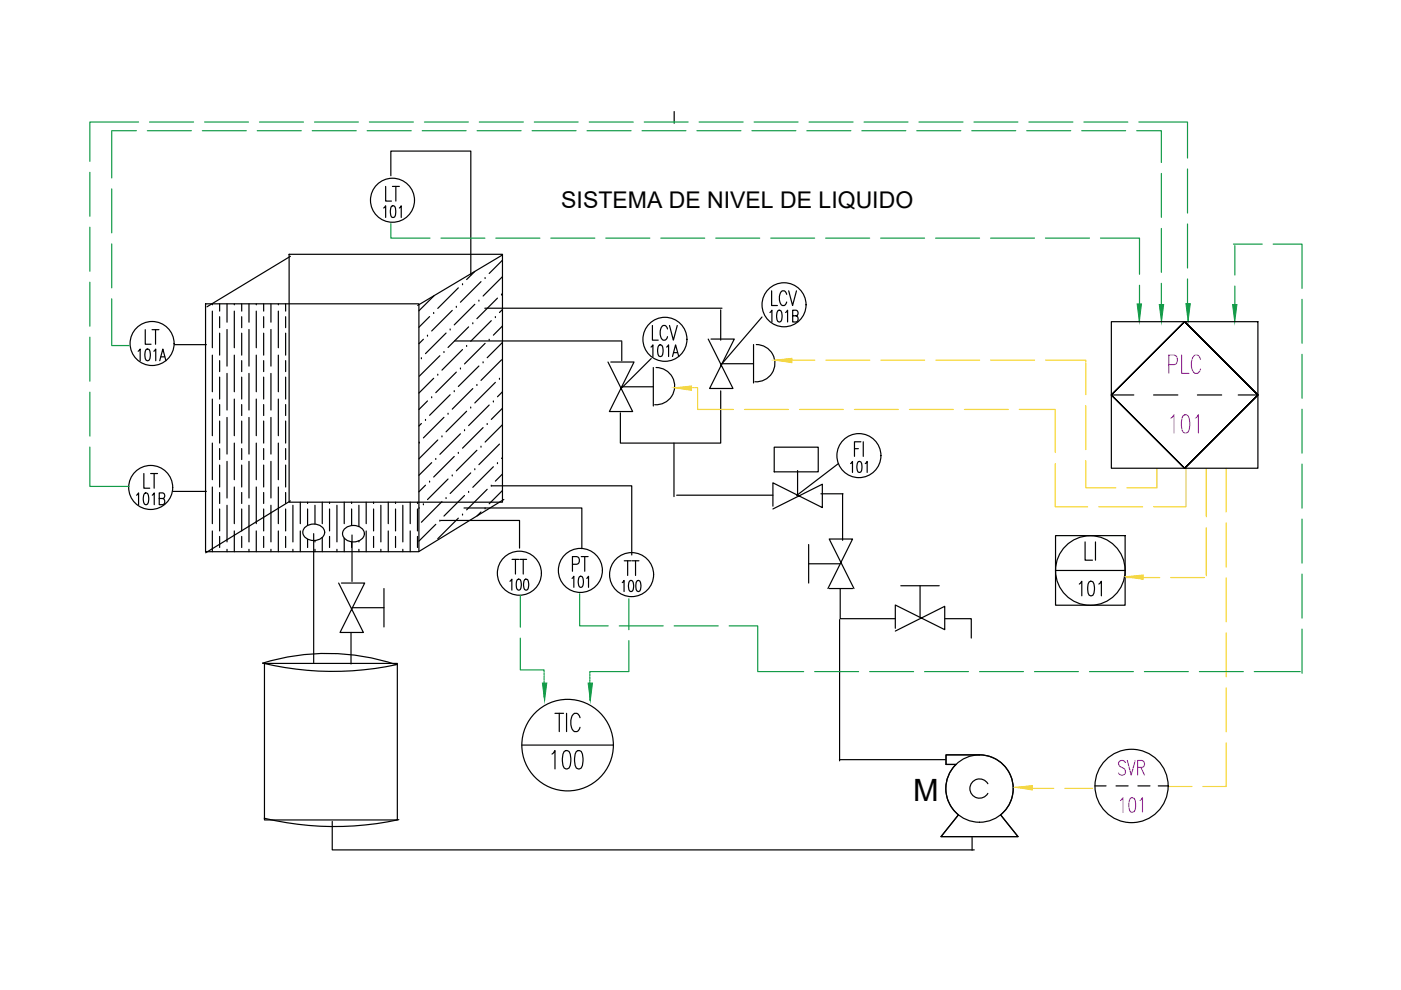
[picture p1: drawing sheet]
<svg xmlns="http://www.w3.org/2000/svg" width="297mm" height="210mm" viewBox="0 0 297 210" stroke-linecap="round" stroke-linejoin="round" font-family="sans-serif">
<defs><g id="words">
<g font-size="7.5" fill="#f0f">
<text x="246.6" y="80.1">PLC</text>
<text x="246.9" y="92.8">101</text>
</g>
<text font-size="7.5" x="115.7" y="164">100</text>
<g font-size="6.6">
<text x="162.3" y="65.6">LCV</text>
<text x="137.2" y="73">LCV</text>
<text x="107.2" y="122.8">TT</text>
<text x="125.6" y="122.1" transform="rotate(-90 125.6 122.1)">PT</text>
</g>
<text font-size="6.5" x="193.6" y="169.9">M</text>
<g font-size="6.2">
<text x="80.4" y="43.4">LT</text>
<text x="34.6" y="73.7" transform="rotate(-90 34.6 73.7)">LT</text>
<text x="34.2" y="104.4" transform="rotate(-90 34.2 104.4)">LT</text>
<text x="131.2" y="122.8">TT</text>
</g>
<text font-size="6.2" fill="#f0f" x="236" y="165.1">SVR</text>
<text font-size="5.7" x="130.5" y="126.3">100</text>
<g font-size="5.3">
<text x="233.2" y="119.6" transform="rotate(-90 233.2 119.6)">LI</text>
<text x="106.9" y="125.9">100</text>
</g>
<g font-size="4.9">
<text x="119" y="44.1">SISTEMA DE NIVEL DE LIQUIDO</text>
<text x="183.8" y="97.7" transform="rotate(-90 183.8 97.7)">FI</text>
</g>
</g></defs>
<!-- layer: 07 -->
<path d="M142.9 23.7v2.4" fill="none" stroke="#000" stroke-width=".25"/>
<!-- layer: 0 -->
<g fill="none" stroke="#000" stroke-width=".25">
<path d="M82.9 37.3v-5.3h16.9v26.3M61.3 53.9h45.2v52.6h-45.2zM61.6 54.3l-17.7 10.8M100.7 57.6l-1.8 1.7M102 59.7l-4.4 4.4M102.8 58.9h.1M106.5 55.2l-2.8 2.8M106.5 58.7l-4.1 4.1M106.6 54l-18 10.8M37 73.1h6.8M43.6 64.4h45.2v52.6h-45.2zM45 64.4h.1"/>
<path d="M45 66v7.7M45 75.3v7.8M46.6 64.4v1.6M46.6 67.1v2.4M46.6 70.6v4.7M46.6 76.5v2.3M46.6 80v4.6M48.1 64.4v3.9M48.1 69.9v7.7M48.1 79.2v7.7M49.7 64.4h.1M49.7 66v7.7"/>
<path d="M49.7 75.3v7.8M51.2 64.4v1.6M51.2 67.1v2.4M51.2 70.6v4.7M51.2 76.5v2.3M51.2 80v4.6M52.8 64.4v3.9M52.8 69.9v7.7M52.8 79.2v7.7M54.3 64.4h.1M54.3 66v7.7M54.3 75.3v7.8"/>
<path d="M55.9 64.4v1.6M55.9 67.1v2.4M55.9 70.6v4.7M55.9 76.5v2.3M55.9 80v4.6M57.4 64.4v3.9M57.4 69.9v7.7M57.4 79.2v7.7M59 64.4h.1M59 66v7.7M59 75.3v7.8M60.6 64.4v1.6"/>
<path d="M60.6 67.1v2.4M60.6 70.6v4.7M60.6 76.5v2.3M60.6 80v4.6M89.3 75.8h.1M89.8 71.9l-1 1M90.6 71.1h.1M91.1 67.1l-2.3 2.3M91.9 66.3h.1M92 62.7l-3.2 3.2M92.8 79.3h.1M93.3 75.4l-4.4 4.4"/>
<path d="M94.1 74.5h.1M94.6 70.6l-4.4 4.4M95.4 69.8h.1M95.9 65.8l-4.4 4.4M96.4 72.3h35.4M96.8 64.9h.1M96.8 78.9l-4.4 4.4M97.2 61l-4.4 4.4M97.6 78h.1M98.1 60.2h.1M98.1 74.1l-4.4 4.4M98.9 73.2h.1"/>
<path d="M99.4 69.3l-4.4 4.4M100.2 68.4h.1M100.7 64.5l-4.4 4.4M101.5 63.6h.1M101.5 77.6l-4.3 4.3M102.4 76.7h.1M102.8 65.3h50.3M102.8 72.8l-4.3 4.4M103.7 71.9h.1M104.2 68l-4.4 4.4M105 67.1h.1M105.5 63.2l-4.4 4.4"/>
<path d="M106.3 62.3h.1M106.3 76.3l-4.3 4.4M106.5 65.6l-.6 .7M106.5 69.1l-1.9 2M106.5 72.6l-3.2 3.2M128.9 76.8l5.2 10.5h-4.9l5.2-10.5h-4.9M131.8 72.4v4.1M138.1 76l-6.2 6.2M138.5 77.9v8.2M139.1 77.9a3.9 3.9 0 0 1 3.9 4.1 3.9 3.9 0 0 1-4.2 3.8M150.2 71.9l5.2 10.5h-4.9l5.2-10.5h-5M152.8 65.7v6.4"/>
<path d="M153.1 77.1h6.7M159.8 73.1v8.1M160.3 73.1a3.9 3.9 0 0 1 4 4 3.9 3.9 0 0 1-4.2 3.8M161.6 67.2l-8.8 10.3M45 84.6v7.8M45 93.9v7.8M46.6 85.8v2.3M46.6 89.3v4.6M46.6 95.1v2.3M46.6 98.6v4.7M48.1 88.5v7.8M48.1 97.8v7.8"/>
<path d="M49.7 84.6v7.8M49.7 93.9v7.8M51.2 85.8v2.3M51.2 89.3v4.6M51.2 95.1v2.3M51.2 98.6v4.7M52.8 88.5v7.8M52.8 97.8v7.8M54.3 84.6v7.8M54.3 93.9v7.8M55.9 85.8v2.3M55.9 89.3v4.6"/>
<path d="M55.9 95.1v2.3M55.9 98.6v4.7M57.4 88.5v7.8M57.4 97.8v7.8M59 84.6v7.8M59 93.9v7.8M60.6 85.8v2.3M60.6 89.3v4.6M60.6 95.1v2.3M60.6 98.6v4.7M88.9 93.7h.1M89.3 89.8l-.5 .5"/>
<path d="M90.2 88.9h.1M90.6 85l-1.8 1.8M91.5 84.1h.1M91.5 98.1l-2.7 2.7M91.9 80.2l-3.1 3.1M92.4 97.2h.1M92.8 93.3l-4 4M93.7 92.4h.1M94.1 88.5l-4.3 4.3M95 87.6h.1M95.4 83.7l-4.3 4.4M96.3 82.8h.1"/>
<path d="M96.3 96.8l-4.4 4.3M97.2 95.9h.1M97.6 92l-4.3 4.3M98.5 91.1h.1M98.9 87.2l-4.3 4.4M99.8 86.3h.1M100.2 82.4l-4.3 4.3M100.7 99.4h.1M101.1 81.5h.1M101.1 95.5l-4.3 4.3M102 94.6h.1M102.4 90.7l-4.3 4.3"/>
<path d="M103.3 89.8h.1M103.7 85.9l-4.3 4.3M104.6 85h.1M104.6 99l-4.4 4.3M105 81.1l-4.3 4.3M105.5 98.1h.1M105.9 80.2h.1M105.9 94.2l-4.4 4.3M106.5 83.1l-1 1M106.5 86.6l-2.3 2.3M106.5 90.1l-3.7 3.6M106.5 97l-.2 .2"/>
<path d="M131.8 82h6.7M142.9 93.9v11.4M152.8 82.9v11h-21.3v-6.4M164.1 94.8h9.4v5.2h-9.4zM169.1 99.8v5.2M177.7 98.3l-8.8 6.8M36.7 104.2h7.1M45 103.3v7.7M45 112.6v4.4M46.6 104.4v2.4M46.6 107.9v4.7M46.6 113.7v2.4"/>
<path d="M48.1 107.1v7.8M48.1 116.5v.5M49.7 103.3v7.7M49.7 112.6v4.4M51.2 104.4v2.4M51.2 107.9v4.7M51.2 113.7v2.4M52.8 107.1v7.8M52.8 116.5v.5M54.3 103.3v7.7M54.3 112.6v4.4M55.9 104.4v2.4"/>
<path d="M55.9 107.9v4.7M55.9 113.7v2.4M57.4 107.1v7.8M57.4 116.5v.5M59 103.3v7.7M59 112.6v4.4M60.6 104.4v2.4M60.6 107.9v4.7M60.6 113.7v2.4M61.6 106.2l-18 11M62.1 107.1v7.8M62.1 116.5v.5"/>
<path d="M63.7 106.5v4.5M63.7 112.6v4.4M64.5 112a2.66 2.66 0 0 1 4.3 .4 1.88 1.88 0 0 1-2.3 2.2 1.96 1.96 0 0 1-2.2-2.2zM65.2 106.5v.3M65.2 107.9v3.5M65.2 114.3v1.8M66.5 113.1v27.4M66.8 107.1v4M66.8 114.6v.3M66.8 116.5v.5M68.3 106.5v4.5M68.3 113.9v3.1"/>
<path d="M69.9 106.5v.3M69.9 107.9v4.7M69.9 113.7v2.4M71.4 107.1v7.8M71.4 116.5v.5M72.9 112.3a2.66 2.66 0 0 1 4.3 .4 1.88 1.88 0 0 1-2.3 2.2 1.96 1.96 0 0 1-2.2-2.2zM73 106.5v4.5M73 114.1v2.9M74.5 106.5v.3M74.5 107.9v3.5M74.5 114.9v1.2M74.6 113.4v9.9"/>
<path d="M76.1 107.1v4.5M76.1 114.6v.3M76.1 116.5v.5M77.6 106.5v4.5M77.6 112.6v4.4M79.2 106.5v.3M79.2 107.9v4.7M79.2 113.7v2.4M80.8 107.1v7.8M80.8 116.5v.5M82.3 106.5v4.5M82.3 112.6v4.4"/>
<path d="M83.9 106.5v.3M83.9 107.9v4.7M83.9 113.7v2.4M85.4 107.1v7.8M85.4 116.5v.5M87 106.5v4.5M87 112.6v4.4M88.5 106.5v.3M88.5 107.9v4.7M88.5 113.7v2.4M88.9 107.7l-.1 .1M89.8 106.8h.1"/>
<path d="M90.2 102.9l-1.4 1.4M91.1 102h.1M92.4 111.2l-3.6 3.5M93.3 110.3h.1M93.4 110.3h16.8v5.9M93.7 106.4l-4.4 4.3M94.6 105.5h.1M95 101.6l-4.4 4.3M95.9 100.7h.1M97.2 109.9l-4.4 4.3M98.1 109h.1M98.4 107.7h25v8.6"/>
<path d="M98.5 105.1l-4.4 4.3M99.4 104.2h.1M99.8 100.3l-4.4 4.3M102 108.5l-.8 .9M102.8 107.7h.1M103.3 103.7l-4.4 4.4M104.2 102.9h.1M104.3 103h29.6v14.7M106.5 104l-2.8 2.8M106.5 100.5l-1.5 1.5M106.8 105.9l-17.9 11M143.5 105h20.4"/>
<path d="M163.9 107.3v-4.9l10.4 5.2v-4.9l-10.4 5.2M171.4 115.5v8.1M171.4 119.5h6.7M174.1 104.7h4.6M178.6 104.7v9.9M71.8 123.6l5.2 10.5h-4.9l5.2-10.5h-4.9M74.4 134.1v6.7M74.7 128.8h6.7M81.4 124.8v8.1M175.5 124.8l5.3-10.5h-5l5.3 10.5M175.8 124.8h5M178 131.4v29.9"/>
<path d="M178.1 124.8v6.4h11.7M189.8 133.2v-4.9l10.5 5.2v-4.9l-10.5 5.2M191 124.2h8.1M195.1 124.2v6.7M200.4 131.2h5.5v4.1M55.7 140.6a64.1 64.1 0 0 0 28.5 .3M55.7 140.6a46.3 46.3 0 0 1 28.2 .3M56.1 140.7h28.1v33.1h-28.1zM56 173.5a64.1 64.1 0 0 0 28.6 .3M70.4 174.2v6h136.2M178 161.1h22.4M206.1 177.6v2.7"/>
</g>
<!-- layer: SYMS -->
<g fill="none" stroke="#000" stroke-width=".25">
<path d="M235.6 68.2h31.1v31.1h-31.1zM251.2 68.2l15.5 15.5-15.5 15.6-15.6-15.6 15.6-15.5 15.5 15.5-15.5 15.6-15.6-15.6 15.6-15.5-15.6 15.5 15.6 15.6 15.5-15.6zM235.6 83.7h4.8M244.6 83.7h5.1M253.9 83.7h5.1M262.5 83.7h4.2M223.8 113.6h14.7v14.7h-14.7zM223.8 121h14.7M110.6 158h19.4M202.7 162.1a7.1 7.1 0 0 0 .5 10.7M203.2 172.7l-3.7 4.7h16.3l-3.7-4.7 3.7 4.7h-16.3zM207.7 160h-7.1v2.1h2.1"/>
<path d="M207.7 160a7.1 7.1 0 0 1 6.7 4.8 7.1 7.1 0 0 1-2.3 8M209.4 166.2a2.04 2.04 0 0 0-3-.6 2.04 2.04 0 0 0 0 3.2 2.04 2.04 0 0 0 3-.6M232.1 166.6h2.4M245.6 166.6h2.1"/>
<circle cx="83.2" cy="42.5" r="4.7"/>
<circle cx="32.2" cy="72.8" r="4.7"/>
<circle cx="141" cy="71.9" r="4.7"/>
<circle cx="166.2" cy="64.6" r="4.7"/>
<circle cx="182.1" cy="96.6" r="4.7"/>
<circle cx="32" cy="103.4" r="4.7"/>
<circle cx="110.1" cy="121.5" r="4.7"/>
<circle cx="123.1" cy="120.9" r="4.7"/>
<circle cx="133.9" cy="121.8" r="4.7"/>
<circle cx="231.2" cy="121" r="7.4"/>
<circle cx="120.3" cy="158" r="9.7"/>
<circle cx="207.7" cy="167.2" r="7.1"/>
<circle cx="239.9" cy="166.6" r="7.8"/>
</g>
<!-- layer: TAGS -->
<g fill="none" stroke="#000" stroke-width=".25">
<path d="M81.3 44.1l.5-.5v2.5M83 43.7l.4-.1a1.21 1.21 0 0 1 .5 1.4l-.2 1-.5 .1a1.28 1.28 0 0 1-.4-1.4zM84.7 44.1l.4-.5v2.5M29.3 74.5l.4-.5v2.5M31 74.1l.4-.1a1.25 1.25 0 0 1 .5 1.4l-.3 1-.4 .1a2.04 2.04 0 0 1-.2-2.4zM32.6 74.5l.4-.5v2.5M33.9 76.5l.6-2.5 .7 2.5M138 73.6l.4-.5v2.5M139.7 73.2l.4-.1a1.25 1.25 0 0 1 .5 1.4l-.3 1-.4 .1a1.25 1.25 0 0 1-.5-1.4zM141.3 73.6l.5-.5v2.5M142.6 75.6l.6-2.5 .7 2.5M163.2 66.3l.5-.5v2.5"/>
<path d="M164.9 65.9l.4-.1a1.58 1.58 0 0 1 .4 2l-.1 .3-.4 .2a1.25 1.25 0 0 1-.5-1.4zM166.6 66.3l.4-.5v2.5M168.1 67h.7a.63 .63 0 0 0 .4-.6 .63 .63 0 0 0-.4-.6h-.7v2.5h.7a.72 .72 0 0 0 .4-.7 .72 .72 0 0 0-.4-.6M180.3 98.3l.4-.5v2.4M181.9 97.9l.4-.1a1.15 1.15 0 0 1 .5 1.4l-.3 .9-.4 .1a1.48 1.48 0 0 1-.3-1.9zM183.5 98.3l.4-.5v2.4M29 105l.4-.5v2.5M30.6 104.6l.4-.1a1.57 1.57 0 0 1 .5 2l-.2 .4-.4 .1a2.04 2.04 0 0 1-.3-2.4zM32.3 105l.4-.5v2.5M33.8 105.7h.7a.63 .63 0 0 0 .4-.6 .63 .63 0 0 0-.4-.6h-.7v2.5h.7a.72 .72 0 0 0 .4-.7 .72 .72 0 0 0-.4-.6M121.3 122.6l.4-.4v2.3M122.8 122.3l.4-.1a1.7 1.7 0 0 1 0 2.3h-.1a1.92 1.92 0 0 1-.3-2.2z"/>
<path d="M124.4 122.6l.4-.4v2.3M228.8 123.8l.6-.6v3.1M230.9 123.4l.5-.2a1.61 1.61 0 0 1 .7 1.8l-.4 1.2-.5 .1a1.54 1.54 0 0 1-.6-1.7zM233 123.8l.5-.6v3.1M117.7 151.2h1.8M118.6 151.2v3.9M120.1 151.2v3.9M123 152.2a.91 .91 0 0 0-.9-1 .91 .91 0 0 0-.9 1 2.58 2.58 0 0 0 .6 2.9 .96 .96 0 0 0 1.2-.9"/>
</g>
<!-- layer: 0 -->
<g fill="none" stroke="#139b48" stroke-width=".25">
<path d="M19 36.5v9.4M23.7 27.8v9.9M23.7 27.7h5.2M29.4 25.9h-10.4v8.3M31.2 27.7h9.4M31.7 25.9h9.3M42.9 27.7h9.3M43.4 25.9h9.3M54.5 27.7h9.4M55 25.9h9.3M66.2 27.7h9.3M66.7 25.9h9.3"/>
<path d="M77.9 27.7h9.3M78.3 25.9h9.4M89.5 27.7h9.3M90 25.9h9.3M101.2 27.7h9.3M101.6 25.9h9.4M112.8 27.7h9.3M113.3 25.9h9.3M124.5 27.7h9.3M124.9 25.9h9.4M136.1 27.7h9.3M136.6 25.9h9.3"/>
<path d="M147.8 27.7h9.3M148.2 25.9h9.4M159.4 27.7h9.3M159.9 25.9h9.3M171.1 27.7h9.3M171.5 25.9h9.4M182.7 27.7h9.3M183.2 25.9h9.3M194.4 27.7h9.3M194.8 25.9h9.4M206 27.7h9.3M206.5 25.9h9.3"/>
<path d="M217.7 27.7h9.3M218.1 25.9h9.4M229.3 27.7h9.4M229.8 25.9h9.3M241 27.7h5.2v6.7M241.4 25.9h10.4v7.6M246.2 36.8v9.3M251.8 35.8v9.4M19 48.2v9.3M19 59.8v9.4M23.7 40.1v9.3M23.7 51.7v9.3"/>
<path d="M82.9 47.4v3.1h8.3M93.5 50.5h9.3M105.1 50.5h9.4M116.8 50.5h9.3M128.4 50.5h9.4M140.1 50.5h9.3M151.7 50.5h9.4M163.4 50.5h9.3M175 50.5h9.4M186.7 50.5h9.3M198.4 50.5h9.3M210 50.5h9.3"/>
<path d="M221.7 50.5h9.3M233.3 50.5h8.3v7.7M246.2 48.4v9.3M251.8 47.5v9.3M251.8 59.1v7.7M261.5 51.8h6.1M261.8 52.1v6.2M269.9 51.8h6.2v9.3M19 71.5v9.3M23.7 63.4v9.9h3.7M241.6 60.5v7.6M246.2 60.1v6.7"/>
<path d="M261.8 60.6v6.3M276.1 63.5v9.3M276.1 75.1v9.3M19 94.8v8.3h8.4M19 83.1v9.4M276.1 86.8v9.3M276.1 98.4v9.3M276.1 110.1v9.3M110.3 135.3v6.7h5.1v.5M110.3 126.2v6.8M122.9 125.9v6.8h6M131.3 132.7h9.3"/>
<path d="M133.3 135.8v6.6h-8.2v.3M133.3 127v6.5M142.9 132.7h9.4M154.6 132.7h6.1v9.7h9.7M276.1 121.7v9.3M276.1 133.4v9.4M115.4 142.7v.4M115.4 143.3v.3M115.4 143.8v.4M115.4 144.4v.4M115.4 145v.4M115.4 145.6v.4"/>
<path d="M115.4 146.2v.4M115.4 146.8v.3M115.4 147.3v.5M125.1 142.9v.4M125.1 143.5v.4M125.1 144.1v.4M125.1 144.7v.4M125.1 145.3v.3M125.1 145.8v.4M125.1 146.4v.4M125.1 147v.4M125.1 147.6v.4"/>
<path d="M125.1 148.2v.3M172.7 142.4h9.3M184.4 142.4h9.3M196 142.4h9.3M207.7 142.4h9.3M219.3 142.4h9.3M231 142.4h9.3M242.6 142.4h9.3M254.3 142.4h9.3M265.9 142.4h9.8"/>
</g>
<g fill="none" stroke="#f8d731" stroke-width=".25">
<path d="M164.2 76.4h8.5M175.1 76.4h9.3M186.7 76.4h9.3M198.4 76.4h9.3M210 76.4h9.4M221.7 76.4h8.5v.3M230.2 77.5v6.2M230.2 76.9v.4M143.3 82.2h.4M143.9 82.2h.4M144.5 82.2h.4M145.1 82.2h.4"/>
<path d="M145.7 82.2h.4M146.3 82.2h.4M146.9 82.2h.3M147.4 82.2h.5v4.6h7.6M157.8 86.8h9.4M169.5 86.8h9.3M181.1 86.8h9.4M192.8 86.8h9.3M204.5 86.8h9.3M216.1 86.8h7.6v9.2M223.7 98.3v9.1h6.9M230.2 97.6v5.8h6.4"/>
<path d="M230.2 86v9.3M245.3 99.4v4h-6.4M251.5 99.3v8.1h-6.9M255.8 99.4v10.2M260 99.3v9.2M232.9 107.4h9.4M255.8 111.9v10.2M260 110.9v9.3M238.7 122.5h7.2M248.2 122.5h7.2M260 122.5v9.4M260 134.2v9.3"/>
<path d="M260 157.5v9.3h-5M260 145.8v9.4M217.6 167.2h5.8M225.8 167.2h5.8M247.8 166.8h4.9"/>
</g>
<g fill="#139b48" stroke="#139b48" stroke-width=".21">
<path d="M241.1 64.4h.9l-.4 3.7z"/>
<path d="M245.8 64.6h.9l-.4 3.6z"/>
<path d="M251.4 64.4h1l-.5 3.6z"/>
<path d="M261.3 64.6h1l-.5 3.6z"/>
<path d="M115 144.8h.9l-.4 3.7z"/>
<path d="M124.7 144.8h.9l-.4 3.7z"/>
</g>
<g fill="#f8d731" stroke="#f8d731" stroke-width=".21">
<path d="M143 82.2l3.6-.4v1z"/>
<path d="M164.3 76.4l3.6-.4v.9z"/>
<path d="M215.3 166.9l3.6-.3v.9z"/>
<path d="M238.7 122.3l3.7-.4v.9z"/>
</g>
<!-- layer: TAGS -->
<path d="M237.6 169.7l.5-.6v3.1M239.6 169.3l.6-.2a1.58 1.58 0 0 1 .6 1.8l-.3 1.2-.6 .1a1.56 1.56 0 0 1-.6-1.7zM241.7 169.7l.5-.6v3.1" fill="none" stroke="#f0f" stroke-width=".25"/>
<use href="#words"/>
</svg>
